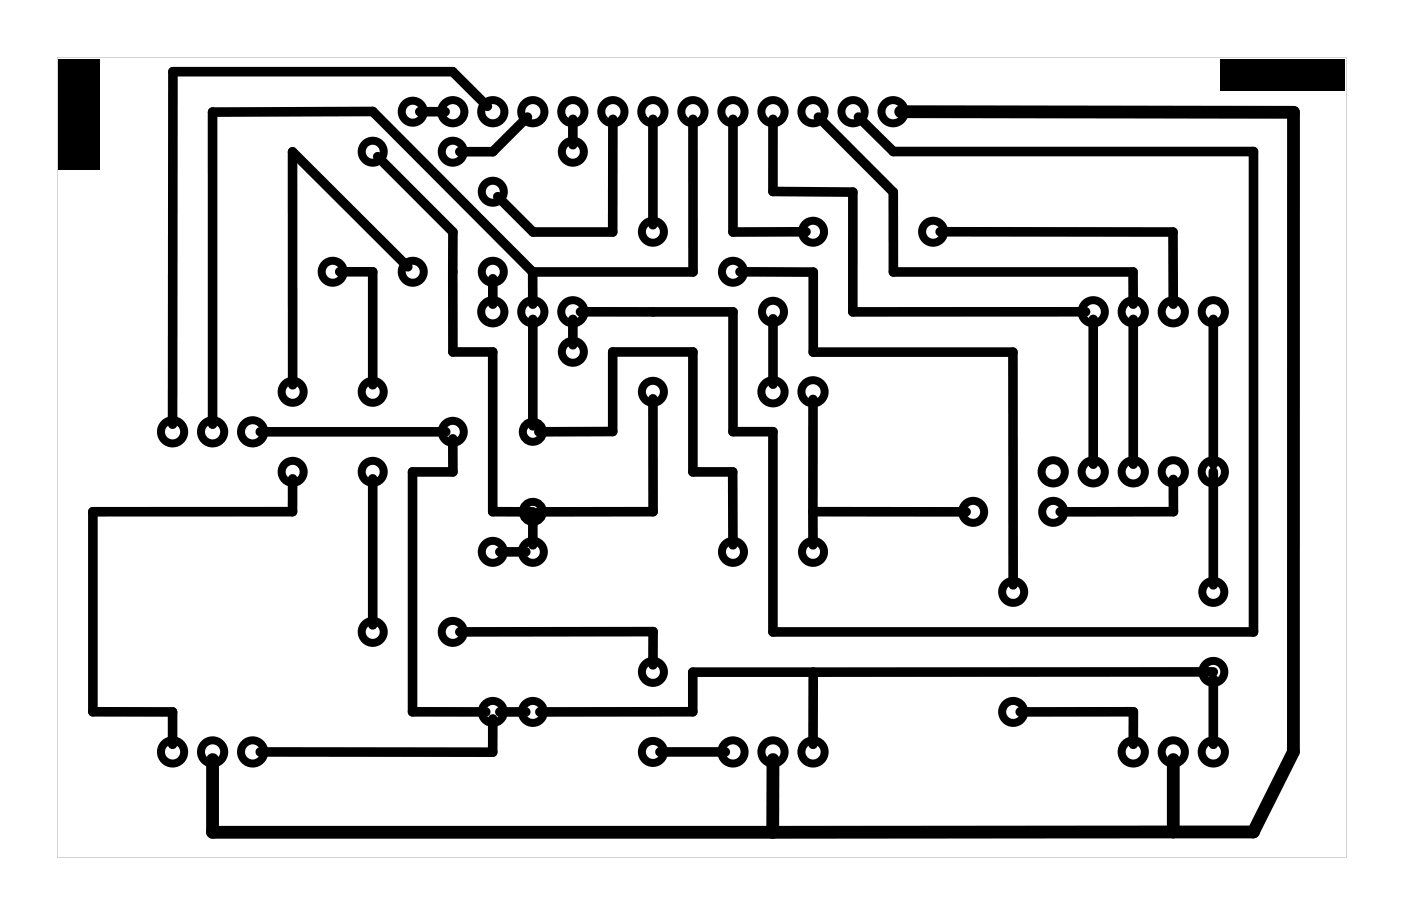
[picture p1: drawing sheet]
<svg xmlns="http://www.w3.org/2000/svg" width="89mm" height="58mm" viewBox="0 0 89 58" stroke-linecap="round" stroke-linejoin="round" font-family="sans-serif">
<g fill="#000">
<path d="M3.7 3.8h2.6v7h-2.6zM77.4 3.8h7.9v2h-7.9z"/>
<path d="M3.6 3.6v50.8h81.8v-50.8zM3.6 3.6h81.8v50.8h-81.8z"/>
</g>
<g fill="none" stroke="#000" stroke-width=".51">
<circle cx="21.1" cy="17.3" r=".7"/>
<circle cx="23.7" cy="9.6" r=".7"/>
<circle cx="26.2" cy="7.1" r=".7"/>
<circle cx="26.2" cy="17.3" r=".7"/>
<circle cx="28.7" cy="7.1" r=".74"/>
<circle cx="28.7" cy="9.6" r=".7"/>
<circle cx="31.3" cy="19.8" r=".74"/>
<circle cx="31.3" cy="7.1" r=".74"/>
<circle cx="31.3" cy="12.2" r=".7"/>
<circle cx="31.3" cy="17.3" r=".7"/>
<circle cx="33.8" cy="19.8" r=".74"/>
<circle cx="33.8" cy="7.1" r=".74"/>
<circle cx="36.4" cy="19.8" r=".74"/>
<circle cx="36.4" cy="7.1" r=".74"/>
<circle cx="36.4" cy="9.6" r=".7"/>
<circle cx="38.9" cy="7.1" r=".74"/>
<circle cx="41.4" cy="7.1" r=".74"/>
<circle cx="41.4" cy="14.7" r=".7"/>
<circle cx="44" cy="7.1" r=".74"/>
<circle cx="46.5" cy="7.1" r=".74"/>
<circle cx="46.5" cy="17.3" r=".7"/>
<circle cx="49.1" cy="7.1" r=".74"/>
<circle cx="49.1" cy="19.8" r=".7"/>
<circle cx="51.6" cy="7.1" r=".74"/>
<circle cx="51.6" cy="14.7" r=".7"/>
<circle cx="54.1" cy="7.1" r=".74"/>
<circle cx="56.7" cy="7.1" r=".74"/>
<circle cx="59.2" cy="14.7" r=".7"/>
<circle cx="69.4" cy="19.8" r=".74"/>
<circle cx="71.9" cy="19.8" r=".74"/>
<circle cx="74.5" cy="19.8" r=".74"/>
<circle cx="77" cy="19.8" r=".74"/>
<circle cx="11" cy="27.4" r=".74"/>
<circle cx="13.5" cy="27.4" r=".74"/>
<circle cx="16" cy="27.4" r=".74"/>
<circle cx="18.6" cy="24.9" r=".7"/>
<circle cx="18.6" cy="30" r=".7"/>
<circle cx="23.7" cy="24.9" r=".7"/>
<circle cx="23.7" cy="30" r=".7"/>
<circle cx="28.7" cy="27.4" r=".7"/>
<circle cx="31.3" cy="35" r=".7"/>
<circle cx="33.8" cy="27.4" r=".64"/>
<circle cx="33.8" cy="32.5" r=".64"/>
<circle cx="33.8" cy="35" r=".7"/>
<circle cx="36.4" cy="22.3" r=".7"/>
<circle cx="41.4" cy="24.9" r=".7"/>
<circle cx="46.5" cy="35" r=".7"/>
<circle cx="49.1" cy="24.9" r=".74"/>
<circle cx="51.6" cy="24.9" r=".74"/>
<circle cx="51.6" cy="35" r=".7"/>
<circle cx="61.8" cy="32.5" r=".7"/>
<circle cx="64.3" cy="37.6" r=".7"/>
<circle cx="66.8" cy="30" r=".74"/>
<circle cx="66.8" cy="32.5" r=".7"/>
<circle cx="69.4" cy="30" r=".74"/>
<circle cx="71.9" cy="30" r=".74"/>
<circle cx="74.5" cy="30" r=".74"/>
<circle cx="77" cy="30" r=".74"/>
<circle cx="77" cy="37.6" r=".7"/>
<circle cx="11" cy="47.7" r=".74"/>
<circle cx="13.5" cy="47.7" r=".74"/>
<circle cx="16" cy="47.7" r=".74"/>
<circle cx="23.7" cy="40.1" r=".7"/>
<circle cx="28.7" cy="40.1" r=".7"/>
<circle cx="31.3" cy="45.2" r=".7"/>
<circle cx="33.8" cy="45.2" r=".7"/>
<circle cx="41.4" cy="42.7" r=".7"/>
<circle cx="41.4" cy="47.7" r=".7"/>
<circle cx="46.5" cy="47.7" r=".74"/>
<circle cx="49.1" cy="47.7" r=".74"/>
<circle cx="51.6" cy="47.7" r=".74"/>
<circle cx="64.3" cy="45.2" r=".7"/>
<circle cx="71.9" cy="47.7" r=".74"/>
<circle cx="74.5" cy="47.7" r=".74"/>
<circle cx="77" cy="47.7" r=".74"/>
<circle cx="77" cy="42.7" r=".7"/>
</g>
<g fill="none" stroke="#000" stroke-width=".61">
<path d="M21.6 17.3h2.1v7.1M24 9.9l4.7 4.8v7.6h2.6v10.2h2.5M25.9 16.9l-7.3-7.3v14.8M26.6 7.1h1.6M30.9 6.7l-2.2-2.1h-17.7v22.3M31.3 17.7v1.6M33.5 7.4l-2.2 2.2h-2.1M33.8 17.3l-10.1-10.2h-10.2v19.8M33.8 17.3v2M36.4 7.6v1.6M38.9 7.6v7.1h-5.1l-2.2-2.2M41.4 7.6v6.7"/>
<path d="M44 7.6v9.7h-10.2M46.5 7.6v7.1h4.6M47 17.3h4.6v5.1h12.7v14.7M49.1 7.6l-.1 4.6h5.1v7.6h14.8M51.9 7.4l4.8 4.8v5.1h15.2v2M54.5 7.4l2.2 2.2h22.8v30.5h-30.5v-12.7h-2.5v-7.6h-9.7M59.7 14.7h14.7v4.6M16.5 27.4h11.8M18.6 30.4v2.1h-12.7v12.7h5.1v2M23.7 30.4v9.3M28.7 27.9v2.1h-2.5v15.2h4.6M31.7 35h1.7"/>
<path d="M33.8 20.3v6.7M33.8 32.9v1.7M34.2 27.4h4.7v-5.1h5.1v7.7h2.5v4.6M36.4 20.3v1.6M41.4 25.3v7.2h-7.2M49.1 20.2v4.2M51.6 32.5h9.7M51.6 32.5v2.1M51.6 25.4v7.1M69.4 20.3v9.2M71.9 20.3v9.2M74.5 30.4v2.1h-7.2"/>
<path d="M77 20.3v9.2M77 30v7.1M29.2 40.1h12.2v2.1M31.3 45.6v2.1h-14.8M31.7 45.2h1.7M41.9 47.7h4.1M51.6 42.7v4.5M64.7 45.2h7.2v2M77 42.7h-33v2.5h-9.7M77 43.1v4.1"/>
</g>
<path d="M57.2 7.1h24.9v40.6l-2.6 5.1M13.5 48.2v4.6h61M49 48.2v4.6M74.5 52.8h5M74.5 48.2v4.6M79.5 52.8h.1" fill="none" stroke="#000" stroke-width=".81"/>
</svg>
